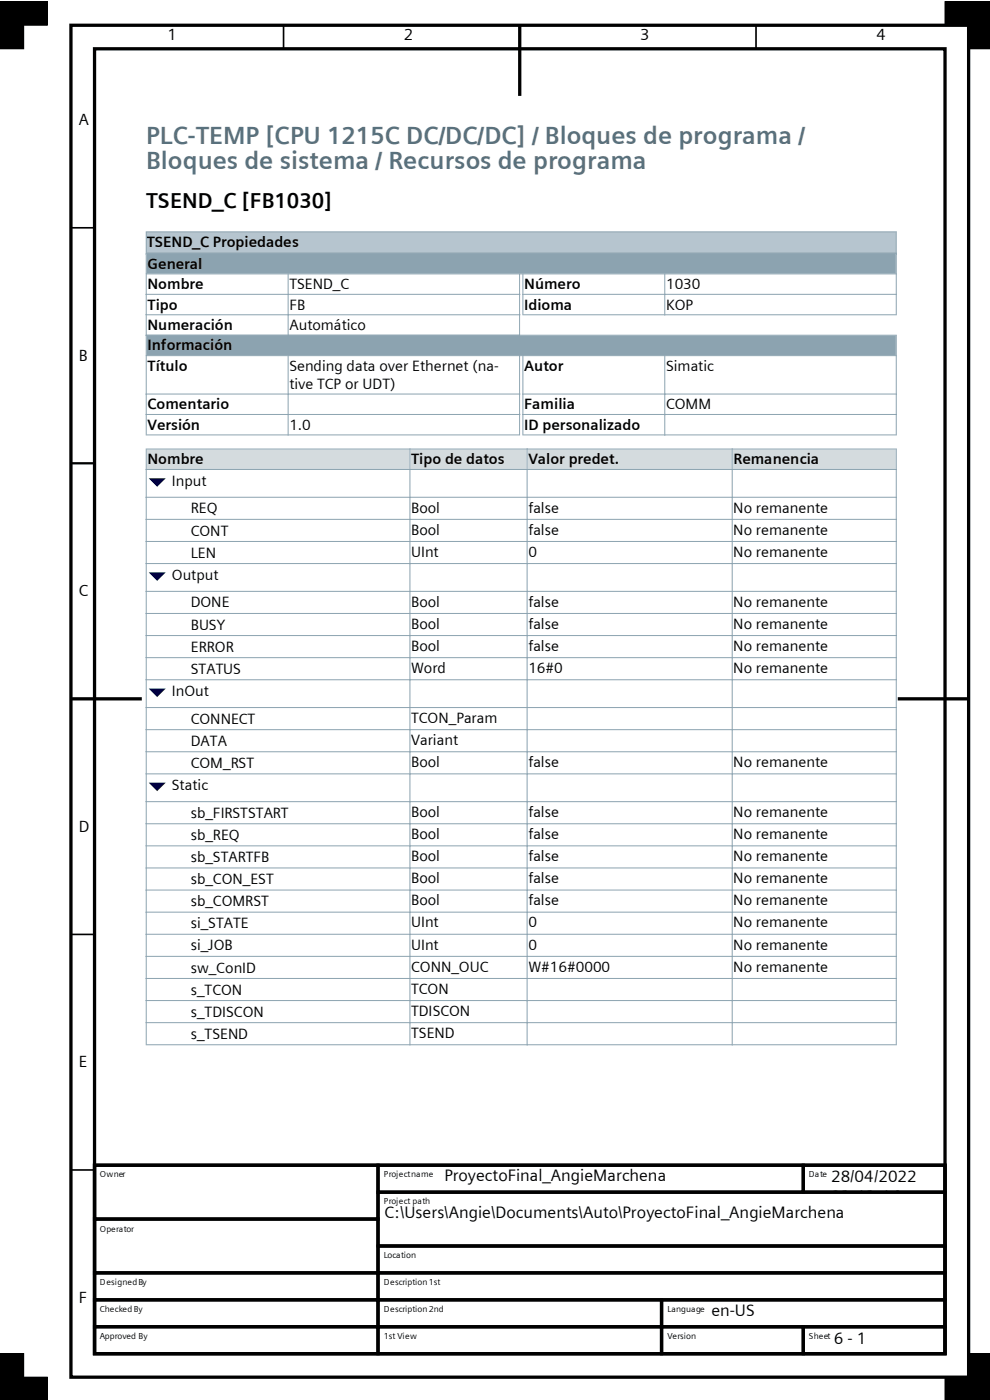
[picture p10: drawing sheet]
<svg xmlns="http://www.w3.org/2000/svg" width="210mm" height="297mm" viewBox="0 0 210 297" stroke-linecap="round" stroke-linejoin="round" font-family="sans-serif">
<defs><g id="words">
<g font-size="5.3" fill="#59717d">
<text x="31" y="30.5">PLC-TEMP [CPU 1215C DC/DC/DC] / Bloques de programa /</text>
<text x="31" y="35.8">Bloques de sistema / Recursos de programa</text>
</g>
<text font-size="4.6" x="31" y="44.1">TSEND_C [FB1030]</text>
<g font-size="3.5">
<text x="94.3" y="250.5">ProyectoFinal_AngieMarchena</text>
<text x="176.3" y="250.8">28/04/2022</text>
<text x="176.3" y="255">23:13:16</text>
<text x="81.5" y="258.4">C:\Users\Angie\Documents\Auto\ProyectoFinal_AngieMarchena</text>
<text x="150.9" y="279.1">en-US</text>
<text x="176.9" y="285.2">6 - 1</text>
</g>
<g font-size="3.4">
<text x="35.6" y="8.6">1</text>
<text x="85.7" y="8.6">2</text>
<text x="135.8" y="8.6">3</text>
<text x="185.9" y="8.6">4</text>
<text x="16.7" y="26.5">A</text>
<text x="16.7" y="76.5">B</text>
<text x="16.7" y="126.5">C</text>
<text x="16.7" y="176.4">D</text>
<text x="16.7" y="226.4">E</text>
<text x="16.7" y="276.4">F</text>
</g>
<g font-size="3.2">
<text x="31.1" y="52.5">TSEND_C Propiedades</text>
<text x="31.3" y="57">General</text>
<text x="31.3" y="61.3">Nombre</text>
<text x="31.3" y="65.7">Tipo</text>
<text x="61.4" y="61.3">TSEND_C</text>
<text x="61.4" y="65.7">FB</text>
<text x="111.2" y="61.3">Número</text>
<text x="111.2" y="65.7">Idioma</text>
<text x="141.3" y="61.3">1030</text>
<text x="141.3" y="65.7">KOP</text>
<text x="31.3" y="70">Numeración</text>
<text x="61.4" y="70">Automático</text>
<text x="31.3" y="74.3">Información</text>
<text x="31.3" y="78.7">Título</text>
<text x="61.4" y="78.7">Sending data over Ethernet (na‐</text>
<text x="61.4" y="82.5">tive TCP or UDT)</text>
<text x="111.2" y="78.7">Autor</text>
<text x="141.3" y="78.7">Simatic</text>
<text x="31.3" y="86.8">Comentario</text>
<text x="111.2" y="86.8">Familia</text>
<text x="141.3" y="86.8">COMM</text>
<text x="31.3" y="91.2">Versión</text>
<text x="61.4" y="91.2">1.0</text>
<text x="111.2" y="91.2">ID personalizado</text>
<text x="31.3" y="98.5">Nombre</text>
<text x="87.2" y="98.5">Tipo de datos</text>
<text x="112.1" y="98.5">Valor predet.</text>
<text x="155.6" y="98.5">Remanencia</text>
<text x="36.4" y="103">Input</text>
<text x="40.5" y="108.9">REQ</text>
<text x="40.5" y="113.6">CONT</text>
<text x="87.2" y="108.8">Bool</text>
<text x="87.2" y="113.4">Bool</text>
<text x="112.1" y="108.8">false</text>
<text x="112.1" y="113.4">false</text>
<text x="155.6" y="108.8">No remanente</text>
<text x="155.6" y="113.4">No remanente</text>
<text x="40.5" y="118.3">LEN</text>
<text x="87.2" y="118.1">UInt</text>
<text x="112.1" y="118.1">0</text>
<text x="155.6" y="118.1">No remanente</text>
<text x="36.4" y="123">Output</text>
<text x="40.5" y="128.9">DONE</text>
<text x="87.2" y="128.7">Bool</text>
<text x="112.1" y="128.7">false</text>
<text x="155.6" y="128.7">No remanente</text>
<text x="40.5" y="133.6">BUSY</text>
<text x="87.2" y="133.4">Bool</text>
<text x="112.1" y="133.4">false</text>
<text x="155.6" y="133.4">No remanente</text>
<text x="40.5" y="138.3">ERROR</text>
<text x="40.5" y="143">STATUS</text>
<text x="87.2" y="138.1">Bool</text>
<text x="87.2" y="142.7">Word</text>
<text x="112.1" y="138.1">false</text>
<text x="112.1" y="142.7">16#0</text>
<text x="155.6" y="138.1">No remanente</text>
<text x="155.6" y="142.7">No remanente</text>
<text x="36.4" y="147.6">InOut</text>
<text x="40.5" y="153.5">CONNECT</text>
<text x="87.2" y="153.4">TCON_Param</text>
<text x="40.5" y="158.2">DATA</text>
<text x="87.2" y="158">Variant</text>
<text x="36.4" y="167.6">Static</text>
<text x="40.5" y="162.9">COM_RST</text>
<text x="87.2" y="162.7">Bool</text>
<text x="112.1" y="162.7">false</text>
<text x="155.6" y="162.7">No remanente</text>
<text x="40.5" y="173.5">sb_FIRSTSTART</text>
<text x="87.2" y="173.3">Bool</text>
<text x="112.1" y="173.3">false</text>
<text x="155.6" y="173.3">No remanente</text>
<text x="40.5" y="178.2">sb_REQ</text>
<text x="87.2" y="178">Bool</text>
<text x="112.1" y="178">false</text>
<text x="155.6" y="178">No remanente</text>
<text x="40.5" y="182.9">sb_STARTFB</text>
<text x="87.2" y="182.7">Bool</text>
<text x="112.1" y="182.7">false</text>
<text x="155.6" y="182.7">No remanente</text>
<text x="40.5" y="187.6">sb_CON_EST</text>
<text x="87.2" y="187.4">Bool</text>
<text x="112.1" y="187.4">false</text>
<text x="155.6" y="187.4">No remanente</text>
<text x="40.5" y="192.2">sb_COMRST</text>
<text x="40.5" y="196.9">si_STATE</text>
<text x="87.2" y="192.1">Bool</text>
<text x="87.2" y="196.8">UInt</text>
<text x="112.1" y="192.1">false</text>
<text x="112.1" y="196.8">0</text>
<text x="155.6" y="192.1">No remanente</text>
<text x="155.6" y="196.8">No remanente</text>
<text x="40.5" y="201.6">si_JOB</text>
<text x="87.2" y="201.5">UInt</text>
<text x="112.1" y="201.5">0</text>
<text x="155.6" y="201.5">No remanente</text>
<text x="40.5" y="206.3">sw_ConID</text>
<text x="87.2" y="206.1">CONN_OUC</text>
<text x="112.1" y="206.1">W#16#0000</text>
<text x="155.6" y="206.1">No remanente</text>
<text x="40.5" y="211">s_TCON</text>
<text x="40.5" y="215.7">s_TDISCON</text>
<text x="87.2" y="210.8">TCON</text>
<text x="87.2" y="215.5">TDISCON</text>
<text x="40.5" y="220.4">s_TSEND</text>
<text x="87.2" y="220.2">TSEND</text>
</g>
<g font-size="1.8">
<text x="21.2" y="249.7">Owner</text>
<text x="81.4" y="249.7">Project name</text>
<text x="171.6" y="249.7">Date</text>
<text x="81.4" y="255.5">Project path</text>
<text x="21.2" y="261.3">Operator</text>
<text x="81.4" y="266.9">Location</text>
<text x="21.2" y="272.7">Designed By</text>
<text x="81.4" y="272.7">Description 1st</text>
<text x="21.2" y="278.3">Checked By</text>
<text x="81.4" y="278.3">Description 2nd</text>
<text x="141.6" y="278.3">Language</text>
<text x="21.2" y="284.1">Approved By</text>
<text x="81.4" y="284.1">1st View</text>
<text x="141.6" y="284.1">Version</text>
<text x="171.6" y="284.1">Sheet</text>
</g>
</g></defs>
<path d="M60.2 5.4v5M160.4 5.4v5M15 48.3h5.1M15 98.3h5.1M15 198.2h5.1M15 248.2h5.1" fill="none" stroke="#000" stroke-width=".35"/>
<g fill="none" stroke="#000" stroke-width=".7" stroke-linecap="butt">
<path d="M15 5.4h190.5v286.8h-190.5zM20.1 10.4h180.4v276.8h-180.4zM110.3 5.4v14.9M15 148.3h15.1M190.4 148.3h15.1M20.1 247.2h60.1v11.4h-60.1zM20.1 258.6h60.1v11.4h-60.1zM20.1 247.2h180.4v40h-180.4zM80.2 247.2h90.2v5.7h-90.2zM80.2 252.9h120.3v11.4h-120.3zM170.4 247.2h30.1v5.7h-30.1zM20.1 270h60.1v5.8h-60.1z"/>
<path d="M20.1 275.8h60.1v5.7h-60.1zM80.2 264.3h120.3v5.7h-120.3zM80.2 270h120.3v5.8h-120.3zM80.2 275.8h60.1v5.7h-60.1zM140.3 275.8h60.2v5.7h-60.2zM20.1 281.5h60.1v5.7h-60.1zM80.2 281.5h60.1v5.7h-60.1zM140.3 281.5h30.1v5.7h-30.1zM170.4 281.5h30.1v5.7h-30.1z"/>
</g>
<path d="M0 .4h10v5h-10zM0 .4h5v10h-5zM200.5 .4h5v5h-5zM205.5 .4v10h4.6M205.5 .4h.1M205.5 .4h4.6M5 296.9v-9.7h-5v9.7v-4.7h10v4.7M210.1 292.2h-9.6v4.7M210.1 287.2h-4.6v9.7" fill="none" stroke="#000" stroke-width=".21"/>
<g fill="#000">
<path d="M0 .4h10v5h-10z" fill-rule="evenodd"/>
<path d="M0 .4h5v10h-5z" fill-rule="evenodd"/>
<path d="M200.5 .4h5v5h-5z" fill-rule="evenodd"/>
<path d="M205.5 .4h4.6v10h-4.6z" fill-rule="evenodd"/>
<path d="M0 292.2h10v4.7h-10z" fill-rule="evenodd"/>
<path d="M0 287.2h5v9.7h-5z" fill-rule="evenodd"/>
<path d="M200.5 292.2h9.6v4.7h-9.6z" fill-rule="evenodd"/>
<path d="M205.5 287.2h4.6v9.7h-4.6z" fill-rule="evenodd"/>
</g>
<path d="M31.1 49.3h158.9v4.2h-158.9z" fill="#b6c5cf"/>
<path d="M30.9 49.2h159.3M31 49.1v4.9M190.1 49.1v4.9" fill="none" stroke="#8ca3b0" stroke-width=".21"/>
<path d="M30.9 53.8h159.3" fill="none" stroke="#8ca3b0" stroke-width=".53"/>
<path d="M31 53.8h159.1v38.4h-159.1z" fill="#fff"/>
<path d="M31.1 53.9h158.9v4.1h-158.9zM31.1 71.2h158.9v4.2h-158.9z" fill-rule="evenodd" fill="#8ca3b0"/>
<g fill="none" stroke="#8ca3b0" stroke-width=".21">
<path d="M30.9 53.8h159.3M30.9 58.1h159.3M31 53.7v38.7M61.1 58.1v13.1M110.2 58.1v13.1M110.9 58.1v8.8M141 58.1v8.8M190.1 53.7v13.2M30.9 62.4h79.4M30.9 66.8h79.4M30.9 71.1h159.3M30.9 75.5h159.3"/>
<path d="M61.1 75.5v16.9M110.2 75.5v16.9M110.8 62.4h79.4M110.8 66.8h79.4M110.9 75.5v16.9M141 75.5v16.9M190.1 71v21.4M30.9 83.6h79.4M30.9 87.9h79.4M30.9 92.3h79.4M110.8 83.6h79.4M110.8 87.9h79.4"/>
<path d="M110.8 92.3h79.4"/>
</g>
<path d="M31 95.2h159.1v126.5h-159.1z" fill="#fff"/>
<path d="M31.1 95.4h55.8v4.1h-55.8zM87.1 95.4h24.6v4.1h-24.6zM111.9 95.4h43.3v4.1h-43.3zM155.4 95.4h34.6v4.1h-34.6z" fill-rule="evenodd" fill="#d4dbde"/>
<g fill="#000040">
<path d="M31.5 101.5h3.7l-1.8 1.8z"/>
<path d="M31.5 121.4h3.7l-1.8 1.8z"/>
<path d="M31.5 146.1h3.7l-1.8 1.8z"/>
<path d="M31.5 166h3.7l-1.8 1.9z"/>
</g>
<g fill="none" stroke="#8ca3b0" stroke-width=".21">
<path d="M30.9 95.3h159.3M30.9 99.6h159.3M31 95.2v126.5M87 95.2v126.5M111.8 95.2v126.5M155.3 95.2v126.5M190.1 95.2v126.5M30.9 105.5h159.3M30.9 110.2h159.3M30.9 114.9h159.3M30.9 119.6h159.3M30.9 125.5h159.3"/>
<path d="M30.9 130.1h159.3M30.9 134.8h159.3M30.9 139.5h159.3M30.9 144.2h159.3M30.9 150.1h159.3M30.9 154.8h159.3M30.9 159.5h159.3M30.9 164.2h159.3M30.9 170.1h159.3M30.9 174.8h159.3M30.9 179.5h159.3M30.9 184.1h159.3"/>
<path d="M30.9 188.8h159.3M30.9 193.5h159.3M30.9 198.2h159.3M30.9 202.9h159.3M30.9 207.6h159.3M30.9 212.3h159.3M30.9 217h159.3M30.9 221.6h159.3"/>
</g>
<use href="#words"/>
</svg>
